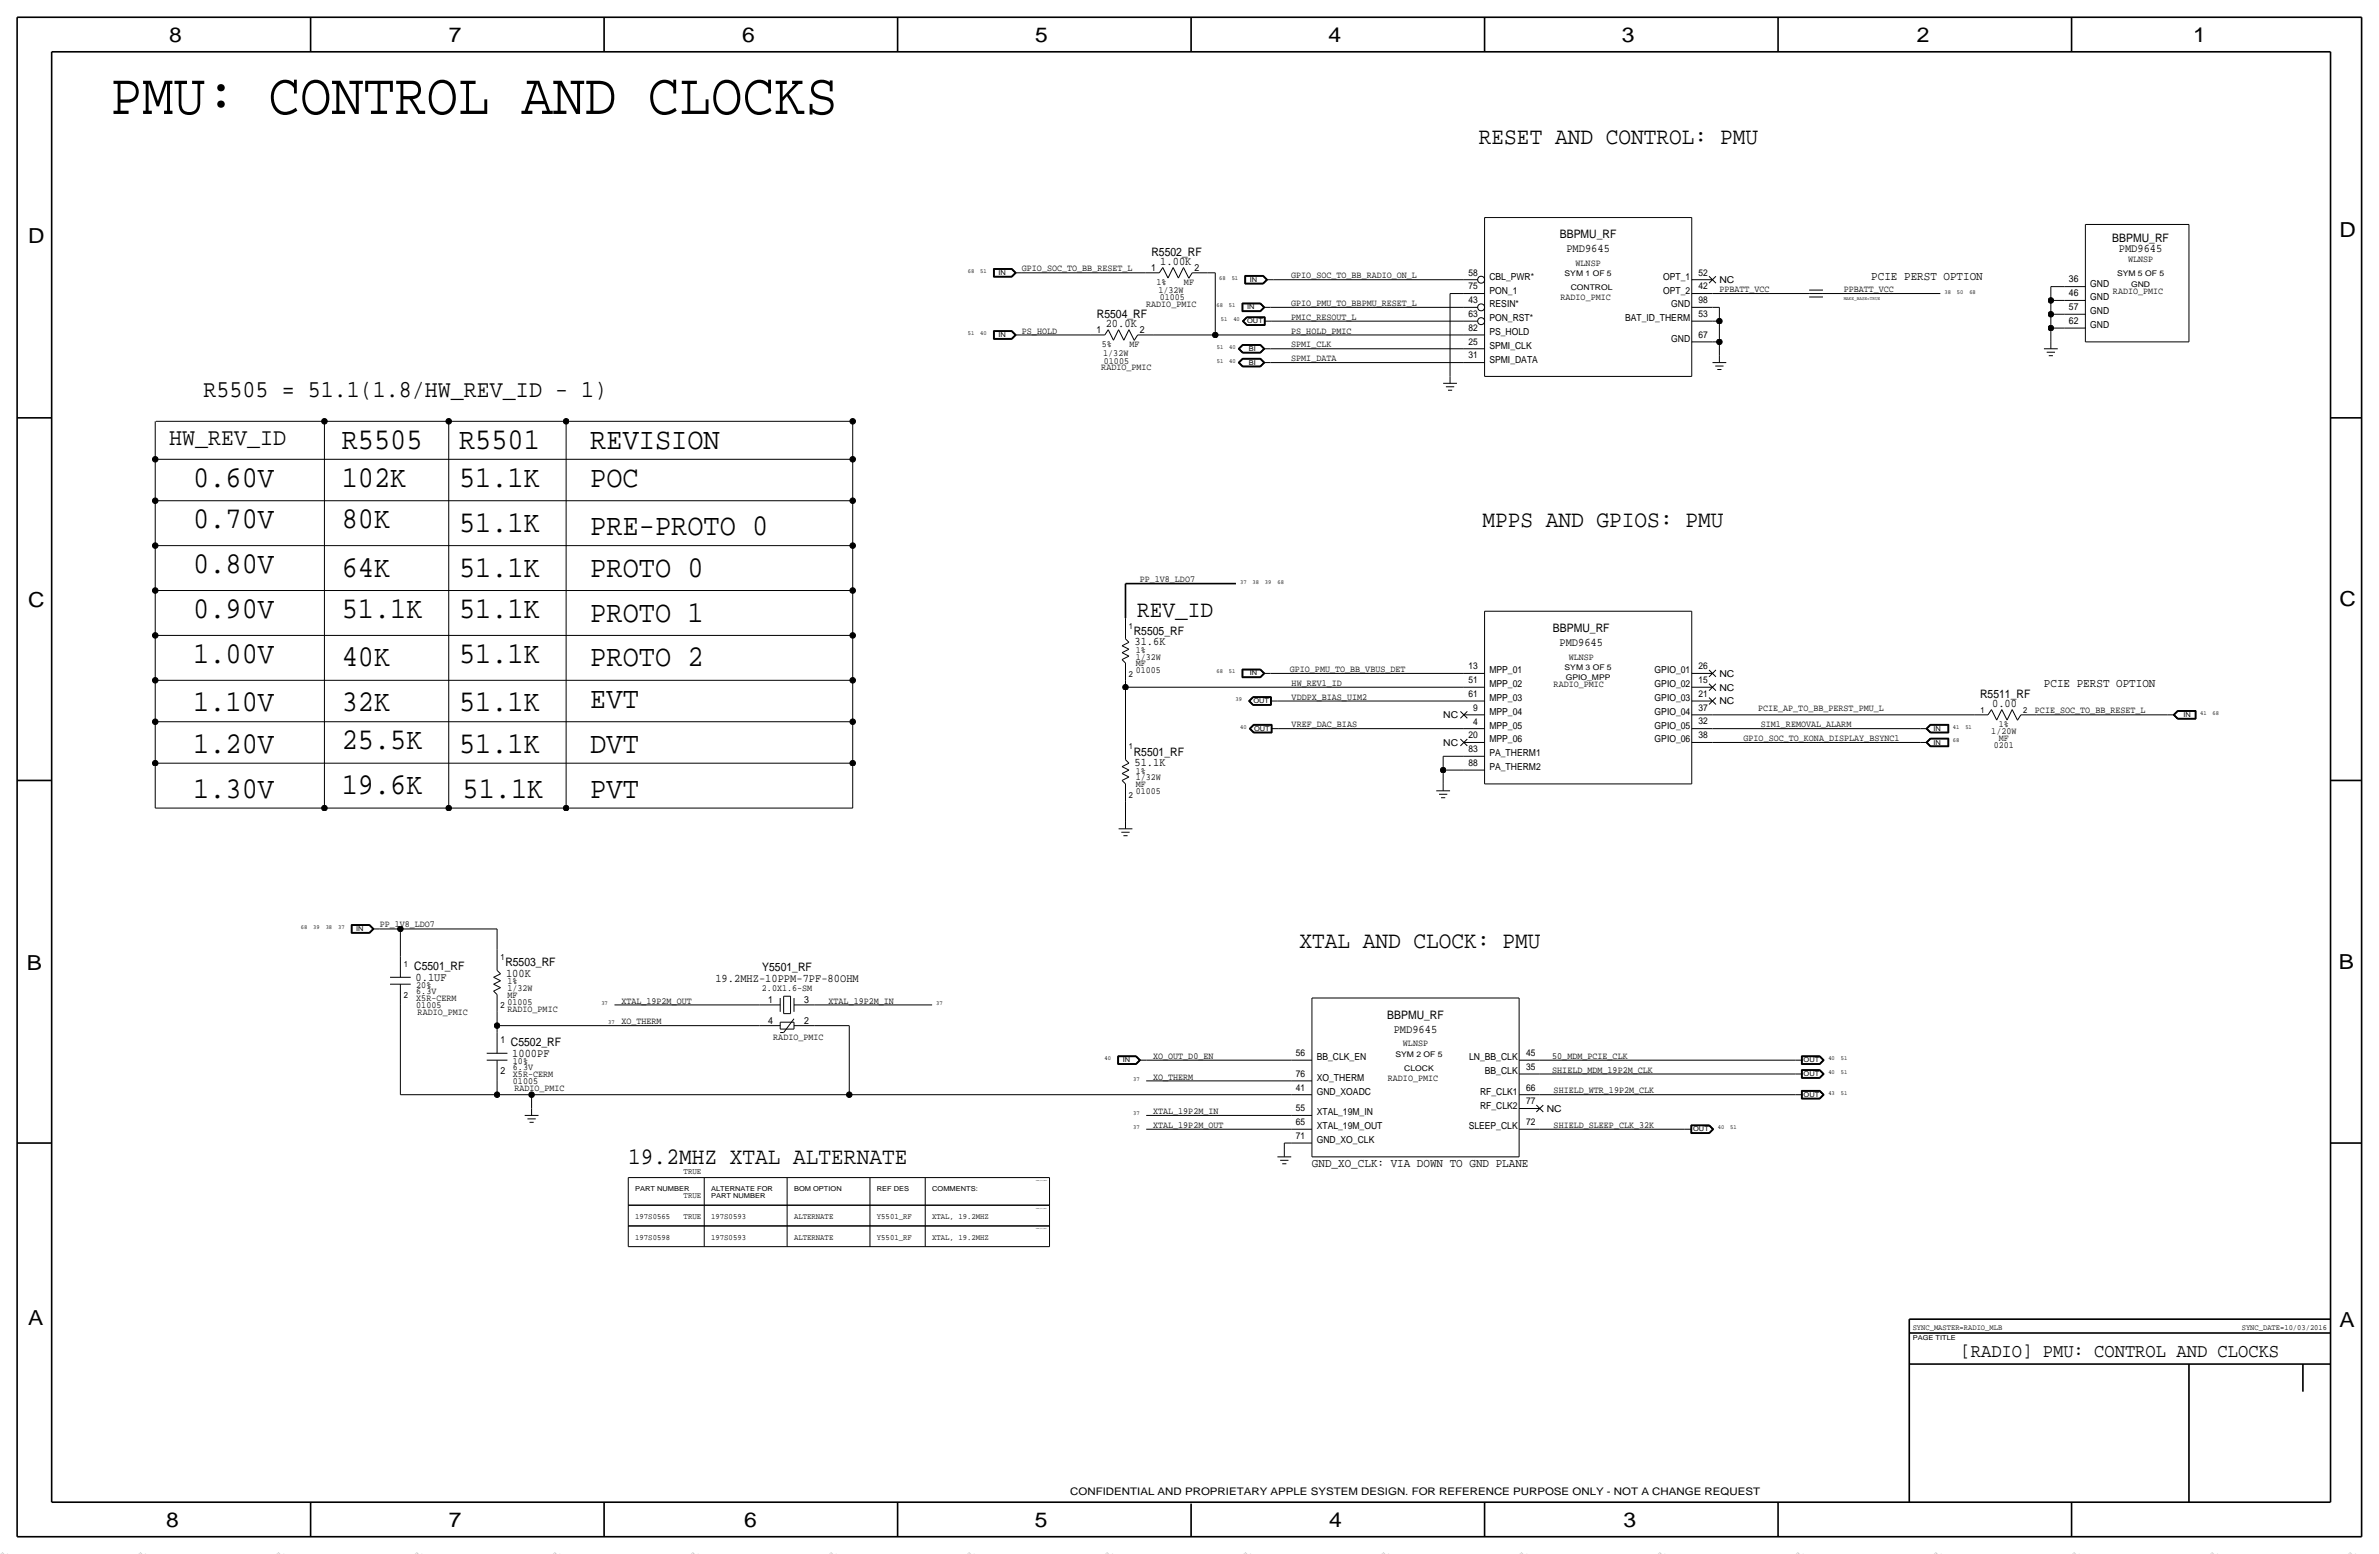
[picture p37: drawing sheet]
<svg xmlns="http://www.w3.org/2000/svg" width="875mm" height="572mm" viewBox="0 0 875 572" stroke-linecap="round" stroke-linejoin="round" font-family="sans-serif">
<defs><g id="words">
<text font-size="21.7" x="40.6" y="41.9">PMU: CONTROL AND CLOCKS</text>
<g font-size="11.1">
<text x="125.7" y="165.1">R5505</text>
<text x="168.9" y="165.1">R5501</text>
<text x="217.1" y="165.1">REVISION</text>
<text x="71.1" y="179.1">0.60V</text>
<text x="125.7" y="179.1">102K</text>
<text x="168.9" y="179.1">51.1K</text>
<text x="217.1" y="179.1">POC</text>
<text x="71.1" y="194.3">0.70V</text>
<text x="125.7" y="194.3">80K</text>
<text x="168.9" y="195.6">51.1K</text>
<text x="217.1" y="196.9">PRE-PROTO 0</text>
<text x="71.1" y="210.8">0.80V</text>
<text x="125.7" y="212.1">64K</text>
<text x="168.9" y="212.1">51.1K</text>
<text x="217.1" y="212.1">PROTO 0</text>
<text x="71.1" y="227.3">0.90V</text>
<text x="125.7" y="227.3">51.1K</text>
<text x="168.9" y="227.3">51.1K</text>
<text x="217.1" y="228.6">PROTO 1</text>
<text x="71.1" y="243.8">1.00V</text>
<text x="125.7" y="245.1">40K</text>
<text x="168.9" y="243.8">51.1K</text>
<text x="217.1" y="245.1">PROTO 2</text>
<text x="71.1" y="261.6">1.10V</text>
<text x="125.7" y="261.6">32K</text>
<text x="168.9" y="261.6">51.1K</text>
<text x="217.1" y="260.3">EVT</text>
<text x="125.7" y="275.6">25.5K</text>
<text x="71.1" y="276.9">1.20V</text>
<text x="168.9" y="276.9">51.1K</text>
<text x="217.1" y="276.9">DVT</text>
<text x="71.1" y="293.4">1.30V</text>
<text x="125.7" y="292.1">19.6K</text>
<text x="170.1" y="293.4">51.1K</text>
<text x="217.1" y="293.4">PVT</text>
</g>
<g font-size="8.9">
<text x="74.9" y="146">R5505 = 51.1(1.8/HW_REV_ID - 1)</text>
<text x="62.2" y="163.8">HW_REV_ID</text>
</g>
<g font-size="8.7">
<text x="544" y="52.8">RESET AND CONTROL: PMU</text>
<text x="545.2" y="193.8">MPPS AND GPIOS: PMU</text>
<text x="418.2" y="226.8">REV_ID</text>
<text x="477.9" y="348.7">XTAL AND CLOCK: PMU</text>
<text x="231.1" y="428">19.2MHZ XTAL ALTERNATE</text>
</g>
<g font-size="7.6">
<text x="62.2" y="15.5">8</text>
<text x="165" y="15.5">7</text>
<text x="273" y="15.5">6</text>
<text x="380.7" y="15.5">5</text>
<text x="488.6" y="15.5">4</text>
<text x="596.6" y="15.5">3</text>
<text x="705.1" y="15.5">2</text>
<text x="806.7" y="15.5">1</text>
<text x="10.4" y="89.4">D</text>
<text x="860.5" y="87.1">D</text>
<text x="10.4" y="223.3">C</text>
<text x="860.5" y="222.8">C</text>
<text x="9.8" y="356.6">B</text>
<text x="860.2" y="356.4">B</text>
<text x="10.4" y="487.4">A</text>
<text x="860.5" y="488.2">A</text>
<text x="61.2" y="561.6">8</text>
<text x="165" y="561.6">7</text>
<text x="273.8" y="561.6">6</text>
<text x="380.7" y="561.6">5</text>
<text x="488.9" y="561.6">4</text>
<text x="597.1" y="561.6">3</text>
</g>
<text font-size="7.1" x="721.1" y="499.1">[RADIO] PMU: CONTROL AND CLOCKS</text>
<g font-size="4.5">
<text x="688.3" y="102.9">PCIE PERST OPTION</text>
<text x="751.8" y="252.7">PCIE PERST OPTION</text>
<text x="482.5" y="429.3">GND_XO_CLK: VIA DOWN TO GND PLANE</text>
</g>
<g font-size="4.3">
<text x="573.7" y="87.6">BBPMU_RF</text>
<text x="776.9" y="88.9">BBPMU_RF</text>
<text x="423.5" y="94">R5502_RF</text>
<text x="576.1" y="92.7">PMD9645</text>
<text x="779.3" y="92.7">PMD9645</text>
<text x="426.8" y="97.5">1.00K</text>
<text x="403.5" y="116.8">R5504_RF</text>
<text x="406.7" y="120.4">20.0K</text>
<text x="417" y="233.4">R5505_RF</text>
<text x="571.2" y="232.4">BBPMU_RF</text>
<text x="417.3" y="237.2">31.6K</text>
<text x="573.6" y="237.5">PMD9645</text>
<text x="728.3" y="256.5">R5511_RF</text>
<text x="732.7" y="260.1">0.00</text>
<text x="417" y="277.9">R5501_RF</text>
<text x="417.3" y="281.7">51.1K</text>
<text x="152.3" y="356.9">C5501_RF</text>
<text x="185.9" y="355.3">R5503_RF</text>
<text x="186.1" y="359.2">100K</text>
<text x="280.4" y="357.1">Y5501_RF</text>
<text x="152.9" y="360.7">0.1UF</text>
<text x="263.1" y="361.2">19.2MHZ-10PPM-7PF-80OHM</text>
<text x="510.2" y="374.7">BBPMU_RF</text>
<text x="512.6" y="379.7">PMD9645</text>
<text x="187.9" y="384.8">C5502_RF</text>
<text x="188.4" y="388.6">1000PF</text>
</g>
<text font-size="3.8" x="393.6" y="549.9">CONFIDENTIAL AND PROPRIETARY APPLE SYSTEM DESIGN. FOR REFERENCE PURPOSE ONLY - NOT A CHANGE REQUEST</text>
<g font-size="3.6">
<text x="423.4" y="99.6">1</text>
<text x="439.4" y="99.6">2</text>
<text x="403.3" y="122.4">1</text>
<text x="419.3" y="122.4">2</text>
<text x="282.5" y="368.8">1</text>
<text x="295.7" y="368.8">3</text>
<text x="282.5" y="376.4">4</text>
<text x="295.7" y="376.4">2</text>
<text x="184.1" y="383.5">1</text>
<text x="184.1" y="395">2</text>
</g>
<g font-size="3.5">
<text x="375.9" y="99.8">GPIO_SOC_TO_BB_RESET_L</text>
<text x="540.1" y="101.3">58</text>
<text x="579.5" y="97.8">WLNSP</text>
<text x="624.8" y="101.3">52</text>
<text x="782.7" y="96.5">WLNSP</text>
<text x="425.3" y="104.9">1%</text>
<text x="426.1" y="107.7">1/32W</text>
<text x="435.5" y="104.9">MF</text>
<text x="474.9" y="102.4">GPIO_SOC_TO_BB_RADIO_ON_L</text>
<text x="540.1" y="106.4">75</text>
<text x="547.8" y="102.9">CBL_PWR*</text>
<text x="547.8" y="108">PON_1</text>
<text x="611.8" y="102.9">OPT_1</text>
<text x="611.8" y="108">OPT_2</text>
<text x="624.8" y="106.4">42</text>
<text x="632.4" y="104.1">NC</text>
<text x="632.4" y="107.4">PPBATT_VCC</text>
<text x="678.1" y="107.4">PPBATT_VCC</text>
<text x="761" y="103.9">36</text>
<text x="768.8" y="105.4">GND</text>
<text x="777.2" y="107.9">RADIO_PMIC</text>
<text x="421.6" y="112.8">RADIO_PMIC</text>
<text x="426.6" y="110.5">01005</text>
<text x="474.9" y="112.5">GPIO_PMU_TO_BBPMU_RESET_L</text>
<text x="540.1" y="111.5">43</text>
<text x="547.8" y="113">RESIN*</text>
<text x="574" y="110.5">RADIO_PMIC</text>
<text x="614.7" y="113">GND</text>
<text x="624.8" y="111.5">98</text>
<text x="761" y="109">46</text>
<text x="768.8" y="110.5">GND</text>
<text x="474.9" y="117.6">PMIC_RESOUT_L</text>
<text x="540.1" y="116.6">63</text>
<text x="547.8" y="118.1">PON_RST*</text>
<text x="597.8" y="118.1">BAT_ID_THERM</text>
<text x="624.8" y="116.6">53</text>
<text x="761" y="119.1">62</text>
<text x="761" y="114">57</text>
<text x="768.8" y="115.6">GND</text>
<text x="375.9" y="122.7">PS_HOLD</text>
<text x="474.9" y="122.7">PS_HOLD_PMIC</text>
<text x="540.1" y="121.7">82</text>
<text x="547.8" y="123.2">PS_HOLD</text>
<text x="614.7" y="125.7">GND</text>
<text x="624.8" y="124.2">67</text>
<text x="768.8" y="120.7">GND</text>
<text x="405.3" y="127.8">5%</text>
<text x="405.8" y="131.1">1/32W</text>
<text x="415.4" y="127.8">MF</text>
<text x="474.9" y="127.8">SPMI_CLK</text>
<text x="540.1" y="131.8">31</text>
<text x="540.1" y="126.7">25</text>
<text x="547.8" y="128.3">SPMI_CLK</text>
<text x="405.1" y="136.1">RADIO_PMIC</text>
<text x="406" y="133.9">01005</text>
<text x="474.9" y="132.8">SPMI_DATA</text>
<text x="547.8" y="133.4">SPMI_DATA</text>
<text x="419.2" y="214.1">PP_1V8_LDO7</text>
<text x="417.8" y="240">1%</text>
<text x="417.8" y="245.1">MF</text>
<text x="417.8" y="242.6">1/32W</text>
<text x="577" y="242.6">WLNSP</text>
<text x="417.8" y="247.6">01005</text>
<text x="474.4" y="247.1">GPIO_PMU_TO_BB_VBUS_DET</text>
<text x="540.1" y="251.2">51</text>
<text x="540.1" y="246.1">13</text>
<text x="547.8" y="247.6">MPP_01</text>
<text x="608.6" y="247.6">GPIO_01</text>
<text x="624.8" y="251.2">15</text>
<text x="624.8" y="246.1">26</text>
<text x="632.4" y="248.9">NC</text>
<text x="475.1" y="257.3">VDDPX_BIAS_UIM2</text>
<text x="475.1" y="252.2">HW_REV1_ID</text>
<text x="540.1" y="256.3">61</text>
<text x="547.8" y="257.8">MPP_03</text>
<text x="547.8" y="252.7">MPP_02</text>
<text x="571.4" y="252.7">RADIO_PMIC</text>
<text x="608.6" y="257.8">GPIO_03</text>
<text x="608.6" y="252.7">GPIO_02</text>
<text x="624.8" y="256.3">21</text>
<text x="632.4" y="254">NC</text>
<text x="541.8" y="261.4">9</text>
<text x="547.8" y="262.9">MPP_04</text>
<text x="608.6" y="262.9">GPIO_04</text>
<text x="624.8" y="261.4">37</text>
<text x="632.4" y="259.1">NC</text>
<text x="646.6" y="261.6">PCIE_AP_TO_BB_PERST_PMU_L</text>
<text x="748.5" y="262.4">PCIE_SOC_TO_BB_RESET_L</text>
<text x="475.1" y="267.4">VREF_DAC_BIAS</text>
<text x="530.9" y="264.2">NC</text>
<text x="541.8" y="266.4">4</text>
<text x="547.8" y="268">MPP_05</text>
<text x="608.6" y="268">GPIO_05</text>
<text x="624.8" y="266.4">32</text>
<text x="647.7" y="267.5">SIM1_REMOVAL_ALARM</text>
<text x="735.2" y="267.5">1%</text>
<text x="530.9" y="274.3">NC</text>
<text x="540.1" y="271.5">20</text>
<text x="547.8" y="273">MPP_06</text>
<text x="608.6" y="273">GPIO_06</text>
<text x="624.8" y="271.5">38</text>
<text x="641.3" y="272.5">GPIO_SOC_TO_KONA_DISPLAY_BSYNC1</text>
<text x="732.4" y="270">1/20W</text>
<text x="733.4" y="275.1">0201</text>
<text x="735.2" y="272.5">MF</text>
<text x="540.1" y="281.7">88</text>
<text x="540.1" y="276.6">83</text>
<text x="547.8" y="278.1">PA_THERM1</text>
<text x="417.8" y="284.5">1%</text>
<text x="417.8" y="287">1/32W</text>
<text x="547.8" y="283.2">PA_THERM2</text>
<text x="417.8" y="292.1">01005</text>
<text x="417.8" y="289.6">MF</text>
<text x="139.6" y="340.9">PP_1V8_LDO7</text>
<text x="153.1" y="365.5">6.3V</text>
<text x="153.1" y="363.2">20%</text>
<text x="186.6" y="361.9">1%</text>
<text x="186.6" y="364.5">1/32W</text>
<text x="280.3" y="364.5">2.0X1.6-SM</text>
<text x="153.1" y="370.6">01005</text>
<text x="153.1" y="368">X5R-CERM</text>
<text x="186.6" y="369.6">01005</text>
<text x="186.6" y="367">MF</text>
<text x="228.5" y="369.1">XTAL_19P2M_OUT</text>
<text x="304.8" y="369.1">XTAL_19P2M_IN</text>
<text x="153.6" y="373.4">RADIO_PMIC</text>
<text x="186.6" y="372.1">RADIO_PMIC</text>
<text x="228.5" y="376.7">XO_THERM</text>
<text x="284.4" y="382.5">RADIO_PMIC</text>
<text x="424.1" y="389.4">XO_OUT_D0_EN</text>
<text x="476.6" y="388.4">56</text>
<text x="484.3" y="389.9">BB_CLK_EN</text>
<text x="516" y="384.8">WLNSP</text>
<text x="540.4" y="389.9">LN_BB_CLK</text>
<text x="561.3" y="388.4">45</text>
<text x="570.9" y="389.4">50_MDM_PCIE_CLK</text>
<text x="188.7" y="393.4">6.3V</text>
<text x="188.7" y="391.2">10%</text>
<text x="188.7" y="396">X5R-CERM</text>
<text x="476.6" y="396">76</text>
<text x="546.2" y="395">BB_CLK</text>
<text x="561.3" y="393.4">35</text>
<text x="570.9" y="394.5">SHIELD_MDM_19P2M_CLK</text>
<text x="188.7" y="398.5">01005</text>
<text x="189.2" y="401.1">RADIO_PMIC</text>
<text x="424.1" y="397">XO_THERM</text>
<text x="476.6" y="401.1">41</text>
<text x="484.3" y="397.5">XO_THERM</text>
<text x="510.5" y="397.5">RADIO_PMIC</text>
<text x="561.3" y="401.1">66</text>
<text x="484.3" y="402.6">GND_XOADC</text>
<text x="544.4" y="402.6">RF_CLK1</text>
<text x="544.4" y="407.7">RF_CLK2</text>
<text x="561.3" y="406.1">77</text>
<text x="571.5" y="402.1">SHIELD_WTR_19P2M_CLK</text>
<text x="424.1" y="409.7">XTAL_19P2M_IN</text>
<text x="476.6" y="413.8">65</text>
<text x="476.6" y="408.7">55</text>
<text x="484.3" y="410.2">XTAL_19M_IN</text>
<text x="561.3" y="413.8">72</text>
<text x="568.9" y="408.9">NC</text>
<text x="424.1" y="414.8">XTAL_19P2M_OUT</text>
<text x="476.6" y="418.8">71</text>
<text x="484.3" y="415.3">XTAL_19M_OUT</text>
<text x="540.2" y="415.3">SLEEP_CLK</text>
<text x="571.5" y="414.8">SHIELD_SLEEP_CLK_32K</text>
<text x="484.3" y="420.4">GND_XO_CLK</text>
</g>
<g font-size="3.2">
<text x="184.1" y="353.1">1</text>
<text x="148.5" y="355.6">1</text>
<text x="148.5" y="367">2</text>
<text x="184.1" y="370.8">2</text>
</g>
<g font-size="3.1">
<text x="415.2" y="231.1">1</text>
<text x="415.2" y="248.9">2</text>
<text x="728.4" y="262.1">1</text>
<text x="744.2" y="262.1">2</text>
<text x="415.2" y="275.6">1</text>
<text x="415.2" y="293.4">2</text>
<text x="251.4" y="431.8">TRUE</text>
<text x="251.4" y="440.7">TRUE</text>
<text x="251.4" y="448.3">TRUE</text>
</g>
<g font-size="3">
<text x="233.6" y="448.3">197S0565</text>
<text x="261.6" y="448.3">197S0593</text>
<text x="292" y="448.3">ALTERNATE</text>
<text x="322.5" y="448.3">Y5501_RF</text>
<text x="342.8" y="448.3">XTAL, 19.2MHZ</text>
<text x="233.6" y="455.9">197S0598</text>
<text x="261.6" y="455.9">197S0593</text>
<text x="292" y="455.9">ALTERNATE</text>
<text x="322.5" y="455.9">Y5501_RF</text>
<text x="342.9" y="455.9">XTAL, 19.2MHZ</text>
</g>
<g font-size="2.9">
<text x="575.5" y="101.6">SYM 1 OF 5</text>
<text x="778.7" y="101.6">SYM 5 OF 5</text>
<text x="577.7" y="106.7">CONTROL</text>
<text x="783.8" y="105.4">GND</text>
<text x="575.5" y="246.4">SYM 3 OF 5</text>
<text x="575.9" y="250.2">GPIO_MPP</text>
<text x="513.2" y="388.6">SYM 2 OF 5</text>
<text x="516.5" y="393.7">CLOCK</text>
<text x="703.5" y="488.9">SYNC_MASTER=RADIO_MLB</text>
<text x="824.5" y="488.9">SYNC_DATE=10/03/2016</text>
</g>
<g font-size="2.8" fill="#b6b6b4">
<text x="0" y="571.5" transform="rotate(45 0 571.5)">=</text>
<text x="50.8" y="571.5" transform="rotate(45 50.8 571.5)">=</text>
<text x="101.6" y="571.5" transform="rotate(45 101.6 571.5)">=</text>
<text x="152.4" y="571.5" transform="rotate(45 152.4 571.5)">=</text>
<text x="203.2" y="571.5" transform="rotate(45 203.2 571.5)">=</text>
<text x="254" y="571.5" transform="rotate(45 254 571.5)">=</text>
<text x="457.2" y="571.5" transform="rotate(45 457.2 571.5)">=</text>
<text x="508" y="571.5" transform="rotate(45 508 571.5)">=</text>
<text x="558.8" y="571.5" transform="rotate(45 558.8 571.5)">=</text>
<text x="609.6" y="571.5" transform="rotate(45 609.6 571.5)">=</text>
<text x="660.4" y="571.5" transform="rotate(45 660.4 571.5)">=</text>
<text x="711.2" y="571.5" transform="rotate(45 711.2 571.5)">=</text>
</g>
<g font-size="2.5">
<text x="367.2" y="101.1">IN</text>
<text x="459.7" y="103.6">IN</text>
<text x="458.7" y="113.8">IN</text>
<text x="458.7" y="118.9">OUT</text>
<text x="367.2" y="124">IN</text>
<text x="459.4" y="129">BI</text>
<text x="459.4" y="134.1">BI</text>
<text x="459.7" y="248.4">IN</text>
<text x="461" y="258.6">OUT</text>
<text x="803.1" y="263.7">IN</text>
<text x="461.3" y="268.7">OUT</text>
<text x="711.1" y="268.7">IN</text>
<text x="711.1" y="273.8">IN</text>
<text x="131" y="342.4">IN</text>
<text x="413" y="390.7">IN</text>
<text x="663.4" y="395.7">OUT</text>
<text x="663.4" y="390.7">OUT</text>
<text x="663.4" y="403.4">OUT</text>
<text x="622.8" y="416.1">OUT</text>
<text x="233.6" y="438.1">PART NUMBER</text>
<text x="261.6" y="438.1">ALTERNATE FOR</text>
<text x="261.6" y="440.7">PART NUMBER</text>
<text x="292.1" y="438.1">BOM OPTION</text>
<text x="322.5" y="438.1">REF DES</text>
<text x="342.8" y="438.1">COMMENTS:</text>
<text x="703.5" y="492.8">PAGE TITLE</text>
</g>
<g font-size="2.3">
<text x="356" y="100.3">68</text>
<text x="360.6" y="100.3">51</text>
<text x="448.5" y="102.9">68</text>
<text x="453" y="102.9">51</text>
<text x="715.2" y="108">38</text>
<text x="719.8" y="108">50</text>
<text x="724.4" y="108">68</text>
<text x="447.4" y="113">68</text>
<text x="452" y="113">51</text>
<text x="449.1" y="118.1">51</text>
<text x="453.6" y="118.1">40</text>
<text x="356" y="123.2">51</text>
<text x="360.6" y="123.2">40</text>
<text x="447.6" y="128.3">51</text>
<text x="452.1" y="128.3">40</text>
<text x="447.6" y="133.4">51</text>
<text x="452.1" y="133.4">40</text>
<text x="456.1" y="214.6">37</text>
<text x="460.7" y="214.6">38</text>
<text x="465.3" y="214.6">39</text>
<text x="469.9" y="214.6">68</text>
<text x="447.4" y="247.7">68</text>
<text x="452" y="247.7">51</text>
<text x="454.4" y="257.8">39</text>
<text x="809.2" y="262.9">41</text>
<text x="813.8" y="262.9">68</text>
<text x="456.2" y="268">40</text>
<text x="718.3" y="268">41</text>
<text x="722.9" y="268">51</text>
<text x="718.3" y="273">68</text>
<text x="110.6" y="341.6">68</text>
<text x="115.2" y="341.6">39</text>
<text x="119.8" y="341.6">38</text>
<text x="124.4" y="341.6">37</text>
<text x="221.2" y="369.6">37</text>
<text x="344.4" y="369.6">37</text>
<text x="223.7" y="376.7">37</text>
<text x="406.3" y="389.9">40</text>
<text x="672.5" y="389.9">40</text>
<text x="677.1" y="389.9">51</text>
<text x="672.5" y="395">40</text>
<text x="677.1" y="395">51</text>
<text x="416.8" y="397.5">37</text>
<text x="672.5" y="402.6">43</text>
<text x="677.1" y="402.6">51</text>
<text x="416.8" y="410.2">37</text>
<text x="416.8" y="415.3">37</text>
<text x="631.9" y="415.3">40</text>
<text x="636.4" y="415.3">51</text>
</g>
<text font-size="1.8" x="678.1" y="110.5">MAKE_BASE=TRUE</text>
<g font-size=".4">
<text x="380.9" y="434.3">TABLE_ALT_HEAD</text>
<text x="380.9" y="444.5">TABLE_ALT_ITEM</text>
<text x="380.9" y="452.1">TABLE_ALT_ITEM</text>
</g>
</g></defs>
<g fill="none" stroke="#000" stroke-width=".37">
<path d="M365.4 98.8v3.1zM365.4 98.8h6.8zM365.5 98.9h6.7zM365.5 98.9v2.9zM365.6 99h6.5zM365.6 99v2.7zM365.7 99.1h6.4zM365.7 99.1v2.5zM372.1 99.1l1.2 1.2zM372.1 99l1.4 1.3zM372.2 98.9l1.4 1.4zM372.2 98.8l1.6 1.5z"/>
<path d="M427.7 98.4l1.9 3.9zM427.7 98.4l-1.3 1.9zM431.5 98.4l-1.9 3.9zM431.5 98.4l1.9 3.9zM435.3 98.4l-1.9 3.9zM435.3 98.4l1.9 3.9zM546.1 80h76.2zM546.1 80v58.4zM622.3 80v58.4zM767 82.6h38.1zM767 82.6v43.1zM805.1 82.6v43.1z"/>
<path d="M365.4 101.9h6.8zM365.5 101.8h6.7zM365.6 101.7h6.5zM365.7 101.6h6.4zM372.1 101.7l1.4-1.4zM372.2 101.8l1.4-1.5zM372.2 101.9l1.6-1.6zM373.3 100.3h2.6zM373.3 100.3l-1.2 1.3zM375.9 100.3h45.4zM421.3 100.3h5.1zM438.5 100.3h5.7z"/>
<path d="M438.5 100.3l-1.3 2.1zM444.2 100.3h2.8zM447 100.3v22.9zM456.8 111.5v3.1zM456.8 114.6h6.9zM456.8 111.5h6.9zM456.9 118.1l1.6 1.6zM456.9 111.6h6.7zM456.9 118.1l1.6-1.6zM456.9 111.6v2.9zM456.9 114.5h6.7zM457 111.7h6.5z"/>
<path d="M457 111.7v2.7zM457 114.4h6.6zM457.1 118.1l1.5-1.5zM457.1 118.1l1.5 1.5zM457.2 111.8h6.3zM457.2 111.8v2.5zM457.2 114.3h6.3zM457.2 118.1l1.4-1.4zM457.3 118.1l1.3 1.4zM457.4 118.1l1.3 1.3zM457.9 101.3v3.1zM457.9 104.4h6.8z"/>
<path d="M457.9 101.3h6.8zM458 101.4h6.6zM458 101.4v2.9zM458 104.3h6.6zM458.1 101.5h6.5zM458.1 101.5v2.7zM458.1 104.2h6.5zM458.2 101.6h6.3zM458.2 101.6v2.5zM458.2 104.1h6.3zM458.5 116.5h6.8zM458.5 119.7h6.8z"/>
<path d="M458.6 119.6h6.6zM458.6 116.6h6.6zM458.6 119.5h6.5zM458.6 116.7h6.5zM458.7 116.8l-1.3 1.3zM458.7 116.8h6.3zM458.7 119.4h6.3zM463.5 111.8l1.3 1.2zM463.5 114.3l1.3-1.3zM463.5 114.4l1.4-1.4zM463.6 111.7l1.3 1.3zM463.6 114.5l1.5-1.5z"/>
<path d="M463.6 111.6l1.5 1.4zM463.7 111.5l1.5 1.5zM463.7 114.6l1.5-1.6zM464.5 101.6l1.3 1.3zM464.5 104.1l1.3-1.2zM464.6 104.2l1.3-1.3zM464.6 101.5l1.3 1.4zM464.6 104.3l1.5-1.4zM464.6 101.4l1.5 1.5zM464.7 101.3l1.5 1.6zM464.7 104.4l1.5-1.5zM464.8 113h2.5z"/>
<path d="M465 118.1h2.6zM465 116.8v2.6zM465.1 116.7v2.8zM465.2 116.6v3zM465.3 116.5v3.2zM465.8 102.9h2.5zM467.3 113h71.1zM467.6 118.1h70.8zM468.3 102.9h70.1zM533.4 108h5zM533.4 108v30.4zM538.4 102.9h5.1z"/>
<path d="M538.4 108h7.7zM538.4 118.1h5.1zM538.4 113h5.1zM622.3 113h7.6zM622.3 102.9h7.6zM622.3 108h7.6zM622.3 118.1h7.6zM628.6 101.6l2.5 2.5zM629.9 108h35.5zM629.9 118.1h2.5zM629.9 113h2.5zM631.1 101.6l-2.5 2.5z"/>
<path d="M632.4 118.1v7.6zM632.4 113v5.1zM665.4 109.2h5.1zM665.4 108h5.1zM665.4 106.7h5.1zM670.5 108h43.2zM754.3 105.4h5.1zM754.3 110.5h5.1zM754.3 115.6h5.1zM754.3 105.4v5.1zM754.3 110.5v5.1zM754.3 115.6v5z"/>
<path d="M759.4 115.6h7.6zM759.4 110.5h7.6zM759.4 105.4h7.6zM365.4 121.6v3.2zM365.4 124.8h6.8zM365.4 121.6h6.8zM365.5 121.7h6.7zM365.5 121.7v3zM365.5 124.7h6.7zM365.6 121.8h6.5zM365.6 121.8v2.8zM365.6 124.6h6.5z"/>
<path d="M365.7 121.9h6.4zM365.7 121.9v2.6zM365.7 124.5h6.4zM372.1 121.9l1.2 1.3zM372.1 124.6l1.4-1.4zM372.1 121.8l1.4 1.4zM372.2 124.7l1.4-1.5zM372.2 121.7l1.4 1.5zM372.2 121.6l1.6 1.6zM372.2 124.8l1.6-1.6zM373.3 123.2h2.6zM373.3 123.2l-1.2 1.3z"/>
<path d="M375.9 123.2h25.4zM401.3 123.2h5.1zM407.6 121.3l2 3.8zM407.6 121.3l-1.2 1.9zM411.4 121.3l-1.8 3.8zM411.4 121.3l2 3.8zM415.2 121.3l-1.8 3.8zM415.2 121.3l2 3.8zM418.4 123.2h5.7zM418.4 123.2l-1.2 2zM424.1 123.2h22.9zM447 123.2h91.4z"/>
<path d="M455.4 128.3l1.6 1.5zM455.4 133.3l1.6 1.6zM455.4 128.3l1.6-1.6zM455.4 133.4l1.6-1.6zM455.6 128.3l1.4-1.5zM455.6 133.4l1.4-1.5zM455.6 128.3l1.4 1.4zM455.6 133.4l1.4 1.4zM455.7 128.3l1.4-1.4zM455.7 133.4l1.4-1.4zM455.7 128.3l1.4 1.3zM455.7 133.4l1.4 1.3z"/>
<path d="M455.9 128.3l1.3 1.2zM455.9 133.3l1.3 1.3zM455.9 128.3l1.3-1.3zM455.9 133.4l1.3-1.3zM457 126.7h6.7zM457 131.8h6.7zM457 129.8h6.7zM457 134.9h6.7zM457 129.7h6.6zM457 134.8h6.6zM457 126.8h6.6zM457 131.9h6.6z"/>
<path d="M457.1 126.9h6.4zM457.1 132h6.4zM457.1 129.6h6.4zM457.1 134.7h6.4zM457.2 129.5h6.3zM457.2 127h6.3zM457.2 134.6h6.3zM457.2 132.1h6.3zM463.5 127l1.3 1.3zM463.5 132.1l1.3 1.3zM463.5 129.5l1.3-1.2zM463.5 134.6l1.3-1.3z"/>
<path d="M463.5 129.6l1.4-1.3zM463.5 134.7l1.4-1.3zM463.6 126.9l1.3 1.4zM463.6 132l1.3 1.4zM463.6 129.7l1.5-1.4zM463.6 134.8l1.5-1.4zM463.6 126.8l1.5 1.5zM463.6 131.9l1.5 1.5zM463.7 126.7l1.5 1.6zM463.7 131.8l1.5 1.6zM463.7 129.8l1.5-1.5zM463.7 134.9l1.5-1.6z"/>
<path d="M464.8 128.3h2.5zM464.8 133.4h2.5zM467.3 133.4h71.1zM467.3 128.3h71.1zM533.4 138.4v2.6zM538.4 128.3h7.7zM538.4 133.4h7.7zM538.4 123.2h7.7zM546.1 138.4h76.2zM622.3 125.7h7.6zM629.9 125.7h2.5zM629.9 133.4h5.1z"/>
<path d="M630.9 134.6h3zM631.6 135.9h1.6zM632.4 125.7v5.1zM632.4 130.8v2.6zM751.8 128.3h5.1zM752.8 129.5h3.1zM753.6 130.8h1.5zM754.3 120.7h5.1zM754.3 120.7v5zM754.3 125.7v2.6zM759.4 120.7h7.6zM767 125.7h38.1z"/>
<path d="M57.1 154.9v14zM57.4 154.9h61.9zM119.3 154.9h45.7zM119.3 154.9v142.3zM165 154.9h43.2zM165 154.9v142.3zM208.2 154.9h105.4zM208.2 154.9v142.3zM313.6 154.9v14zM313.6 154.9h.3zM530.8 141h5.1zM531.8 142.2h3.1z"/>
<path d="M532.6 143.5h1.5zM57.1 168.9v15.3zM57.1 168.9h256.5zM313.6 168.9v15.3zM57.1 184.2h256.5zM57.1 184.2v16.5zM313.6 184.2v16.5zM57.1 200.7h256.5zM57.1 200.7v16.5zM57.1 217.2h256.5zM57.1 217.2v16.5zM313.6 200.7v16.5z"/>
<path d="M313.6 217.2v16.5zM57.1 233.7h256.5zM57.1 233.7v16.5zM313.6 233.7v16.5zM412.7 237.5l2.5 1.3zM412.7 237.5l2.5-1.3zM414 227.3v7.7zM414 234.9l1.2 1.3zM546.1 224.8h76.2zM546.1 224.8v63.5zM622.3 224.8v63.5zM57.1 250.2h256.5z"/>
<path d="M57.1 250.2v15.2zM313.6 250.2v15.2zM412.7 242.6l1.3 1.2zM412.7 240l2.5 1.3zM412.7 242.6l2.5-1.3zM412.7 240l2.5-1.2zM414 250.2v2.5zM414 252.7h124.4zM414 252.7v19.1zM414 243.8v6.4zM456.8 246.1v3.1zM456.8 249.2h6.9z"/>
<path d="M456.8 246.1h6.9zM456.9 246.2h6.7zM456.9 246.2v2.9zM456.9 249.1h6.7zM457 246.3h6.5zM457 246.3v2.7zM457 249h6.6zM457.2 246.4h6.3zM457.2 246.4v2.5zM457.2 248.9h6.3zM459.2 257.8l1.6 1.6zM459.2 257.8l1.6-1.6z"/>
<path d="M459.4 257.8l1.5-1.5zM459.4 257.8l1.5 1.5zM459.5 257.8l1.4-1.4zM459.5 257.8l1.4 1.4zM459.7 257.8l1.3 1.3zM459.7 257.8l1.3-1.3zM460.8 256.2h6.8zM460.8 259.4h6.8zM460.9 259.3h6.6zM460.9 256.3h6.6zM460.9 259.2h6.5zM460.9 256.4h6.5z"/>
<path d="M461 259.1h6.3zM461 256.5h6.3zM463.5 246.4l1.3 1.3zM463.5 248.9l1.3-1.3zM463.5 249l1.4-1.3zM463.6 246.3l1.3 1.4zM463.6 249.1l1.5-1.4zM463.6 246.2l1.5 1.5zM463.7 246.1l1.5 1.6zM463.7 249.2l1.5-1.6zM464.8 247.7h2.5zM467.3 257.8h2.6z"/>
<path d="M467.3 247.7h71.1zM467.3 256.5v2.6zM467.4 256.4v2.8zM467.5 256.3v3zM467.6 256.2v3.2zM469.9 257.8h68.5zM538.4 257.8h7.7zM538.4 252.7h7.7zM538.4 247.7h7.7zM622.3 257.8h7.6zM622.3 252.7h7.6zM622.3 247.7h7.6z"/>
<path d="M628.6 259.1l2.5-2.6zM628.6 256.5l2.5 2.6zM628.6 254l2.5-2.5zM628.6 251.5l2.5 2.5zM628.6 248.9l2.5-2.5zM628.6 246.4l2.5 2.5zM57.1 265.4h256.5zM57.1 265.4v15.3zM313.6 265.4v15.3zM414 271.8v7.6zM414 279.4l1.2 1.3zM459.5 268l1.6 1.5z"/>
<path d="M459.5 268l1.6-1.6zM459.6 268l1.5-1.5zM459.6 268l1.5 1.4zM459.8 268l1.4-1.4zM459.8 268l1.4 1.3zM459.9 268l1.3 1.2zM459.9 268l1.3-1.3zM461.1 266.4h6.8zM461.1 269.5h6.8zM461.1 269.4h6.7zM461.1 266.5h6.7zM461.2 269.3h6.5z"/>
<path d="M461.2 266.6h6.5zM461.2 266.7h6.4zM461.2 269.2h6.4zM467.6 268h2.5zM467.6 266.7v2.5zM467.7 266.6v2.7zM467.8 266.5v2.9zM467.9 266.4v3.1zM470.1 268h68.3zM530.8 278.1h7.6zM530.8 278.1v5.1zM537.2 274.3l2.5-2.5z"/>
<path d="M537.2 271.8l2.5 2.5zM537.2 264.2l2.5-2.6zM537.2 261.6l2.5 2.6zM538.4 278.1h7.7zM538.4 273.1h7.7zM538.4 268h7.7zM538.4 262.9h7.7zM622.3 273.1h7.6zM622.3 268h7.6zM622.3 262.9h7.6zM629.9 273.1h76.4zM629.9 262.9h96.2z"/>
<path d="M629.9 268h76.4zM706.3 268h2.6zM706.3 273.1h2.6zM708.4 268l1.6 1.5zM708.4 273l1.6 1.6zM708.4 273.1l1.6-1.6zM708.6 268l1.4-1.5zM708.6 273.1l1.4-1.5zM708.6 268l1.4 1.4zM708.6 273.1l1.4 1.4zM708.7 268l1.4-1.4zM708.7 268l1.4 1.3z"/>
<path d="M708.7 273.1l1.4 1.3zM708.9 268l1.2 1.2zM708.9 273l1.2 1.3zM708.9 268l1.2-1.3zM708.9 273.1l1.2-1.3zM710 266.4h6.8zM710 271.5h6.8zM710 266.4l-1.6 1.6zM710 269.5h6.8zM710 274.6h6.8zM710 269.4h6.7zM710 274.5h6.7z"/>
<path d="M710 266.5h6.7zM710 271.6h6.7zM710.1 271.7l-1.4 1.4zM710.1 269.3h6.5zM710.1 274.4h6.5zM710.1 266.6h6.5zM710.1 271.7h6.5zM710.1 266.7h6.4zM710.1 269.2h6.4zM710.1 271.8h6.4zM710.1 274.3h6.4zM716.5 266.7v2.5z"/>
<path d="M716.5 271.8v2.5zM716.6 266.6v2.7zM716.6 271.7v2.7zM716.7 266.5v2.9zM716.7 271.6v2.9zM716.8 266.4v3.1zM716.8 271.5v3.1zM726.1 262.9h5.1zM732.5 261l-1.3 1.9zM732.5 261l1.9 3.8zM736.3 261l-1.9 3.8zM736.3 261l1.9 3.8z"/>
<path d="M740.1 261l-1.9 3.8zM740.1 261l1.9 3.8zM743.3 262.9l-1.3 2zM743.3 262.9h5.7zM749 262.9h48.3zM797.3 262.9h2.5zM799.3 262.9l1.6 1.6zM799.3 262.9l1.6-1.6zM799.5 262.9l1.5-1.5zM799.5 262.9l1.5 1.5zM799.6 262.9l1.4-1.4zM799.6 262.9l1.4 1.4z"/>
<path d="M799.8 262.9l1.3-1.3zM799.8 262.9l1.3 1.3zM800.9 261.3h6.8zM800.9 264.5h6.8zM801 264.4h6.6zM801 261.4h6.6zM801 264.3h6.5zM801 261.5h6.5zM801.1 261.6h6.3zM801.1 264.2h6.3zM807.4 261.6v2.6zM807.5 261.5v2.8z"/>
<path d="M807.6 261.4v3zM807.7 261.3v3.2zM57.1 280.7h256.5zM57.1 280.7v16.5zM57.1 297.2h62.2zM119.3 297.2h45.7zM165 297.2h43.2zM208.2 297.2h105.4zM313.6 280.7v16.5zM412.7 287l1.3 1.3zM412.7 284.5l2.5 1.3zM412.7 281.9l2.5 1.3z"/>
<path d="M412.7 281.9l2.5-1.2zM412.7 287l2.5-1.2zM412.7 284.5l2.5-1.3zM414 294.6v7.7zM414 288.3v6.3zM528.3 290.8h5.1zM529.3 292.1h3zM530 293.4h1.6zM530.8 283.2h7.6zM530.8 283.2v5.1zM530.8 288.3v2.5zM538.4 283.2h7.7z"/>
<path d="M546.1 288.3h76.2zM411.4 304.8h5.1zM412.4 306.1h3.1zM413.2 307.3h1.5zM414 302.3v2.5zM129.2 340.1v3.1zM129.2 343.2h6.8zM129.2 340.1h6.8zM129.3 340.2h6.6zM129.3 340.2v2.9zM129.3 343.1h6.6zM129.4 340.3v2.7z"/>
<path d="M129.4 343h6.5zM129.4 340.3h6.5zM129.5 340.4h6.3zM129.5 340.4v2.5zM129.5 342.9h6.3zM135.8 342.9l1.3-1.3zM135.8 340.4l1.3 1.2zM135.9 340.3l1.4 1.3zM135.9 340.2l1.5 1.4zM135.9 343.1l1.5-1.5zM136 340.1l1.6 1.5zM136 343.2l1.6-1.6z"/>
<path d="M137.1 341.6h2.5zM137.3 341.6l-1.4 1.4zM139.6 341.6h7.7zM143.5 359.4h7.6zM147.3 341.6h35.5zM147.3 341.6v10.2zM147.3 351.8v7.6zM181.6 359.4l2.5 1.3zM181.6 359.4l2.5-1.3zM182.8 341.6v7.7zM182.8 349.2v7.7zM182.8 356.9l1.3 1.2z"/>
<path d="M143.5 362h7.6zM147.3 369.6v33zM147.3 361.9v7.7zM181.6 364.5l1.2 1.3zM181.6 362l2.5 1.2zM181.6 364.5l2.5-1.3zM181.6 362l2.5-1.3zM182.8 377.2v2.5zM182.8 372.1v5.1zM182.8 379.7v7.7zM182.8 365.8v6.3zM182.8 377.2h96.5z"/>
<path d="M226 369.6h53.3zM279.3 377.2h7.7zM279.3 369.6h7.7zM287 367v5.1zM287 375.9v2.6zM287 378.5h5zM287 375.9h5zM287 379.7h1.2zM288.2 372.8h2.6zM288.2 366.4v6.4zM288.2 366.4h2.6zM290.8 366.4v6.4z"/>
<path d="M292 369.6h7.7zM292 374.6l-3.8 5.1zM292 377.2h7.7zM292 367v5.1zM292 375.9v2.6zM299.7 377.2h12.7zM299.7 369.6h43.1zM312.4 377.2v25.4zM482.6 367h76.2zM482.6 367v58.5zM558.8 367v58.5zM179 387.4h7.6z"/>
<path d="M179 389.9h7.6zM182.8 397.5v5.1zM182.8 389.9v7.6zM411.1 388.3v3.2zM411.1 391.5h6.8zM411.1 388.3h6.8zM411.2 388.4h6.7zM411.2 388.4v3zM411.2 391.4h6.7zM411.3 388.5h6.5zM411.3 388.5v2.8zM411.3 391.3h6.5z"/>
<path d="M411.4 388.6h6.4zM411.4 388.6v2.6zM411.4 391.2h6.4zM417.8 388.6l1.3 1.3zM417.8 391.2l1.3-1.3zM417.8 391.3l1.4-1.4zM417.8 388.5l1.4 1.4zM417.9 391.4l1.5-1.5zM417.9 388.4l1.5 1.5zM417.9 388.3l1.6 1.6zM417.9 391.5l1.6-1.6zM419.1 389.9h2.5z"/>
<path d="M421.6 397.5h53.3zM421.6 389.9h53.3zM474.9 389.9h7.7zM474.9 397.5h7.7zM558.8 389.9h7.6zM558.8 395h7.6zM566.4 389.9h94zM566.4 395h94zM660.4 395h2.5zM660.4 389.9h2.5zM662.6 396.5h6.8zM662.6 393.4v3.1z"/>
<path d="M662.6 391.5h6.8zM662.6 388.3v3.2zM662.6 393.4h6.8zM662.6 388.3h6.8zM662.7 393.5h6.6zM662.7 388.4h6.6zM662.7 393.5v2.9zM662.7 396.4h6.6zM662.7 388.4v3zM662.7 391.4h6.6zM662.8 393.6h6.5zM662.8 388.5h6.5z"/>
<path d="M662.8 393.6v2.7zM662.8 396.3h6.5zM662.8 388.5v2.8zM662.8 391.3h6.5zM662.9 393.7h6.3zM662.9 393.7v2.5zM662.9 396.2h6.3zM662.9 388.6h6.3zM662.9 388.6v2.6zM662.9 391.2h6.3zM669.2 393.7l1.3 1.3zM669.2 388.6l1.3 1.3z"/>
<path d="M669.2 396.2l1.3-1.2zM669.2 391.2l1.3-1.3zM669.3 396.3l1.4-1.3zM669.3 391.3l1.4-1.4zM669.3 393.6l1.4 1.4zM669.3 388.5l1.4 1.4zM669.3 396.4l1.5-1.4zM669.3 391.4l1.5-1.5zM669.3 393.5l1.5 1.5zM669.3 388.4l1.5 1.5zM669.4 393.4l1.6 1.6zM669.4 388.3l1.6 1.6z"/>
<path d="M669.4 396.5l1.6-1.5zM669.4 391.5l1.6-1.6zM147.3 402.6h35.5zM182.8 402.6h12.7zM193 410.2h5.1zM194 411.5h3.1zM194.8 412.8h1.5zM195.5 402.6h116.9zM195.5 402.6v5.1zM195.5 407.7v2.5zM312.4 402.6h162.5zM421.6 410.2h53.3z"/>
<path d="M421.6 415.3h53.3zM474.9 402.6h7.7zM474.9 410.2h7.7zM474.9 415.3h7.7zM558.8 402.6h7.6zM558.8 407.7h7.6zM558.8 415.3h7.6zM565.1 406.4l2.5 2.5zM566.4 415.3h53.3zM566.4 402.6h94zM567.6 406.4l-2.5 2.5zM619.7 415.3h2.6z"/>
<path d="M621.9 416.9h6.9zM621.9 413.7v3.2zM621.9 413.7h6.9zM622 413.8h6.7zM622 413.8v3zM622 416.8h6.7zM622.1 413.9h6.5zM622.1 413.9v2.8zM622.1 416.7h6.6zM622.3 414h6.3zM622.3 414v2.6zM622.3 416.6h6.3z"/>
<path d="M628.6 414l1.3 1.3zM628.6 416.6l1.3-1.3zM628.6 416.7l1.4-1.4zM628.7 413.9l1.3 1.4zM628.7 416.8l1.5-1.5zM628.7 413.8l1.5 1.5zM628.8 413.7l1.5 1.6zM628.8 416.9l1.5-1.6zM660.4 402.6h2.5zM662.6 404.2h6.8zM662.6 401v3.2zM662.6 401h6.8z"/>
<path d="M662.7 401.1h6.6zM662.7 401.1v3zM662.7 404.1h6.6zM662.8 401.2h6.5zM662.8 401.2v2.8zM662.8 404h6.5zM662.9 401.3h6.3zM662.9 401.3v2.6zM662.9 403.9h6.3zM669.2 401.3l1.3 1.3zM669.2 403.9l1.3-1.3zM669.3 404l1.4-1.4z"/>
<path d="M669.3 401.2l1.4 1.4zM669.3 404.1l1.5-1.5zM669.3 401.1l1.5 1.5zM669.4 401l1.6 1.6zM669.4 404.2l1.6-1.6zM231.1 433.1v10.1zM231.1 433.1h154.9zM259 433.1v10.1zM289.5 433.1v10.1zM320 433.1v10.1zM340.3 433.1v10.1zM386 433.1v10.1z"/>
<path d="M469.9 425.5h5zM470.9 426.7h3zM471.6 428h1.6zM472.4 420.4h2.5zM472.4 420.4v2.5zM472.4 422.9v2.5zM474.9 420.4h7.7zM482.6 425.5h76.2zM231.1 443.2v7.7zM231.1 450.9v7.6zM231.1 443.2h154.9zM231.1 450.9h154.9z"/>
<path d="M231.1 458.5h154.9zM259 443.2v7.7zM259 450.9v7.6zM289.5 443.2v7.7zM289.5 450.9v7.6zM320 443.2v7.7zM320 450.9v7.6zM340.3 443.2v7.7zM340.3 450.9v7.6zM386 443.2v7.7zM386 450.9v7.6z"/>
<circle cx="544.8" cy="102.9" r="1.28"/>
<circle cx="544.8" cy="113" r="1.28"/>
<circle cx="544.8" cy="118.1" r="1.28"/>
</g>
<g fill="none" stroke="#000" stroke-width=".6" stroke-linecap="butt">
<path d="M6.3 6.4v558.7zM6.3 6.4h862.3zM19 19.1v533.4zM19 19.1h838.2zM114.2 6.4v12.7zM222.2 6.4v12.7zM330.1 6.4v12.7zM438.1 6.4v12.7zM546.1 6.4v12.7zM654 6.4v12.7zM762 6.4v12.7zM857.2 19.1v533.4z"/>
<path d="M868.6 6.4v558.7zM6.3 153.7h12.7zM857.2 153.7h11.4zM414 214.6v12.7zM414 214.6h40.6zM6.3 287h12.7zM857.2 287h11.4zM6.3 420.4h12.7zM857.2 420.4h11.4zM702.3 485.1h154.9zM702.3 485.1v5.1zM702.3 490.2v62.3z"/>
<path d="M702.3 490.2h154.9zM702.3 501.6h154.9zM805.1 501.6v50.8zM847 501.6v10.2zM19 552.5h838.2zM114.2 552.4v12.7zM222.2 552.5v12.7zM330.1 552.5v12.7zM438.1 553v12.2zM546.1 552.5v12.7zM654 552.5v12.7zM762 552.5v12.7z"/>
<path d="M6.3 565.1h862.3z"/>
</g>
<g fill="#000" stroke="#000" stroke-width=".37">
<circle cx="632.4" cy="118.1" r="1.02"/>
<circle cx="754.3" cy="110.5" r="1.02"/>
<circle cx="754.3" cy="115.6" r="1.02"/>
<circle cx="447" cy="123.2" r="1.02"/>
<circle cx="632.4" cy="125.7" r="1.02"/>
<circle cx="754.3" cy="120.7" r="1.02"/>
<circle cx="119.3" cy="154.9" r="1.02"/>
<circle cx="165" cy="154.9" r="1.02"/>
<circle cx="208.2" cy="154.9" r="1.02"/>
<circle cx="313.6" cy="154.9" r="1.02"/>
<circle cx="57.1" cy="168.9" r="1.02"/>
<circle cx="313.6" cy="168.9" r="1.02"/>
<circle cx="57.1" cy="184.2" r="1.02"/>
<circle cx="313.6" cy="184.2" r="1.02"/>
<circle cx="57.1" cy="217.2" r="1.02"/>
<circle cx="57.1" cy="200.7" r="1.02"/>
<circle cx="313.6" cy="200.7" r="1.02"/>
<circle cx="313.6" cy="217.2" r="1.02"/>
<circle cx="57.1" cy="233.7" r="1.02"/>
<circle cx="313.6" cy="233.7" r="1.02"/>
<circle cx="57.1" cy="250.2" r="1.02"/>
<circle cx="313.6" cy="250.2" r="1.02"/>
<circle cx="414" cy="252.7" r="1.02"/>
<circle cx="57.1" cy="265.4" r="1.02"/>
<circle cx="313.6" cy="265.4" r="1.02"/>
<circle cx="57.1" cy="280.7" r="1.02"/>
<circle cx="119.3" cy="297.2" r="1.02"/>
<circle cx="165" cy="297.2" r="1.02"/>
<circle cx="208.2" cy="297.2" r="1.02"/>
<circle cx="313.6" cy="280.7" r="1.02"/>
<circle cx="530.8" cy="283.2" r="1.02"/>
<circle cx="147.3" cy="341.6" r="1.02"/>
<circle cx="182.8" cy="377.2" r="1.02"/>
<circle cx="182.8" cy="402.6" r="1.02"/>
<circle cx="195.5" cy="402.6" r="1.02"/>
<circle cx="312.4" cy="402.6" r="1.02"/>
</g>
<use href="#words"/>
</svg>
